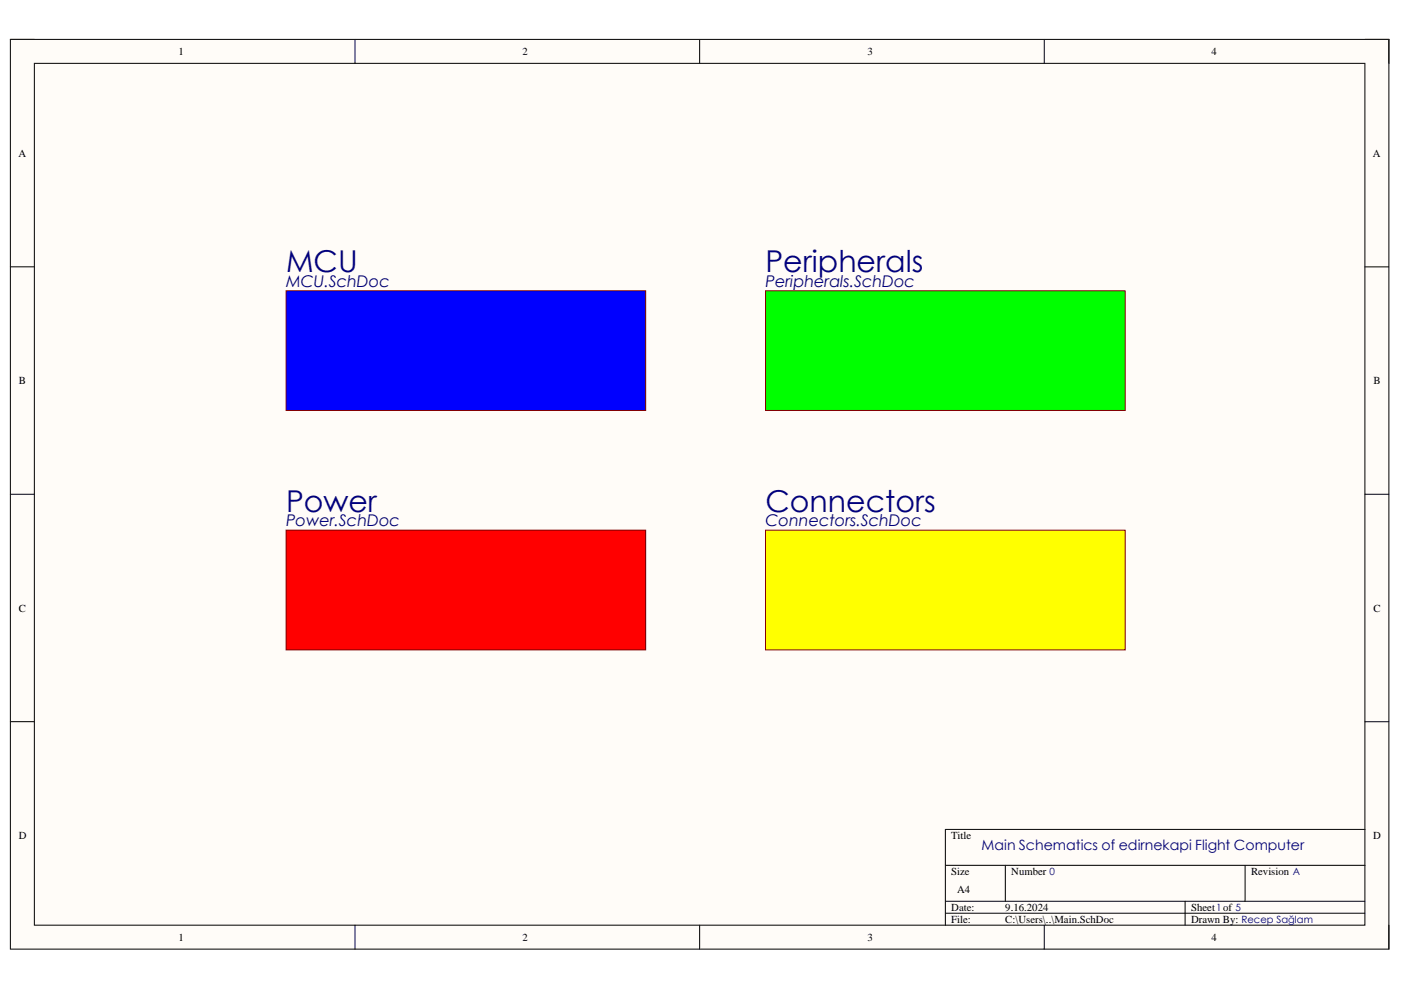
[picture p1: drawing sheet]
<svg xmlns="http://www.w3.org/2000/svg" width="297mm" height="210mm" viewBox="0 0 297 210" stroke-linecap="round" stroke-linejoin="round" font-family="sans-serif">
<defs><g id="words">
<g font-size="6.4" fill="#000080">
<text x="60.6" y="57.7">MCU</text>
<text x="162.3" y="57.7">Peripherals</text>
<text x="60.6" y="108.5">Power</text>
<text x="162.3" y="108.5">Connectors</text>
</g>
<g font-size="3.4" fill="#000080">
<text x="60.6" y="60.9">MCU.SchDoc</text>
<text x="162.3" y="60.9">Peripherals.SchDoc</text>
<text x="60.6" y="111.6">Power.SchDoc</text>
<text x="162.3" y="111.6">Connectors.SchDoc</text>
</g>
<text font-size="3" fill="#000080" x="208.1" y="180.2">Main Schematics of edirnekapi Flight Computer</text>
<g font-size="2.3">
<text x="37.9" y="11.7">1</text>
<text x="110.8" y="11.7">2</text>
<text x="183.9" y="11.7">3</text>
<text x="256.9" y="11.7">4</text>
<text x="3.9" y="33.2">A</text>
<text x="291.1" y="33.2">A</text>
<text x="4" y="81.4">B</text>
<text x="291.2" y="81.4">B</text>
<text x="4" y="129.7">C</text>
<text x="291.2" y="129.7">C</text>
<text x="4" y="177.9">D</text>
<text x="201.7" y="177.9">Title</text>
<text x="291.1" y="177.9">D</text>
<text x="201.7" y="185.5">Size</text>
<text x="214.4" y="185.5">Number 0</text>
<text x="265.2" y="185.5">Revision A</text>
<text x="203" y="189.3">A4</text>
<text x="201.7" y="193.1">Date:</text>
<text x="201.7" y="195.6">File:</text>
<text x="213.1" y="193.1">9.16.2024</text>
<text x="213.1" y="195.6">C:\Users\..\Main.SchDoc</text>
<text x="252.5" y="193.1">Sheet1of 5</text>
<text x="252.5" y="195.6">Drawn By: Recep Sağlam</text>
<text x="37.9" y="199.5">1</text>
<text x="110.8" y="199.5">2</text>
<text x="183.9" y="199.5">3</text>
<text x="256.9" y="199.5">4</text>
</g>
</g></defs>
<path d="M2.2 8.4h292.3v192.8h-292.3z" fill-rule="evenodd" fill="#fffcf8"/>
<path d="M2.2 8.4h292.3v192.8h-292.3z" fill="none" stroke="#000" stroke-width=".21"/>
<path d="M7.3 13.4h282.1v182.8h-282.1z" fill-rule="evenodd" fill="#fffcf8"/>
<g fill="none" stroke="#000" stroke-width=".21">
<path d="M2.2 8.4h5.1M7.3 13.4h282.1v182.8h-282.1zM75.3 8.4v5M148.3 8.4v5M221.4 8.4v5M289.4 8.4h5.1v5M2.2 56.6h5.1M289.4 56.6h5.1M2.2 104.8h5.1M289.4 104.8h5.1M2.2 153h5.1M289.4 153h5.1"/>
<path d="M289.4 175.9h-89v20.3M75.3 196.2v5M148.3 196.2v5M200.4 183.5h89M200.4 191.1h89M200.4 193.6h89M213.1 183.5v7.6M221.4 196.2v5M251.3 191.1v5.1M264 183.5v7.6M294.5 196.2v5"/>
</g>
<path d="M60.7 61.7h76.2v25.3h-76.2z" fill-rule="evenodd" fill="#00f"/>
<path d="M60.7 61.7h76.2v25.3h-76.2z" fill="none" stroke="#800000" stroke-width=".21"/>
<path d="M162.3 61.7h76.3v25.3h-76.3z" fill-rule="evenodd" fill="#0f0"/>
<path d="M162.3 61.7h76.3v25.3h-76.3z" fill="none" stroke="#800000" stroke-width=".21"/>
<path d="M60.7 112.4h76.2v25.4h-76.2z" fill-rule="evenodd" fill="#f00"/>
<path d="M60.7 112.4h76.2v25.4h-76.2z" fill="none" stroke="#800000" stroke-width=".21"/>
<path d="M162.3 112.4h76.3v25.4h-76.3z" fill-rule="evenodd" fill="#ff0"/>
<path d="M162.3 112.4h76.3v25.4h-76.3z" fill="none" stroke="#800000" stroke-width=".21"/>
<use href="#words"/>
</svg>
